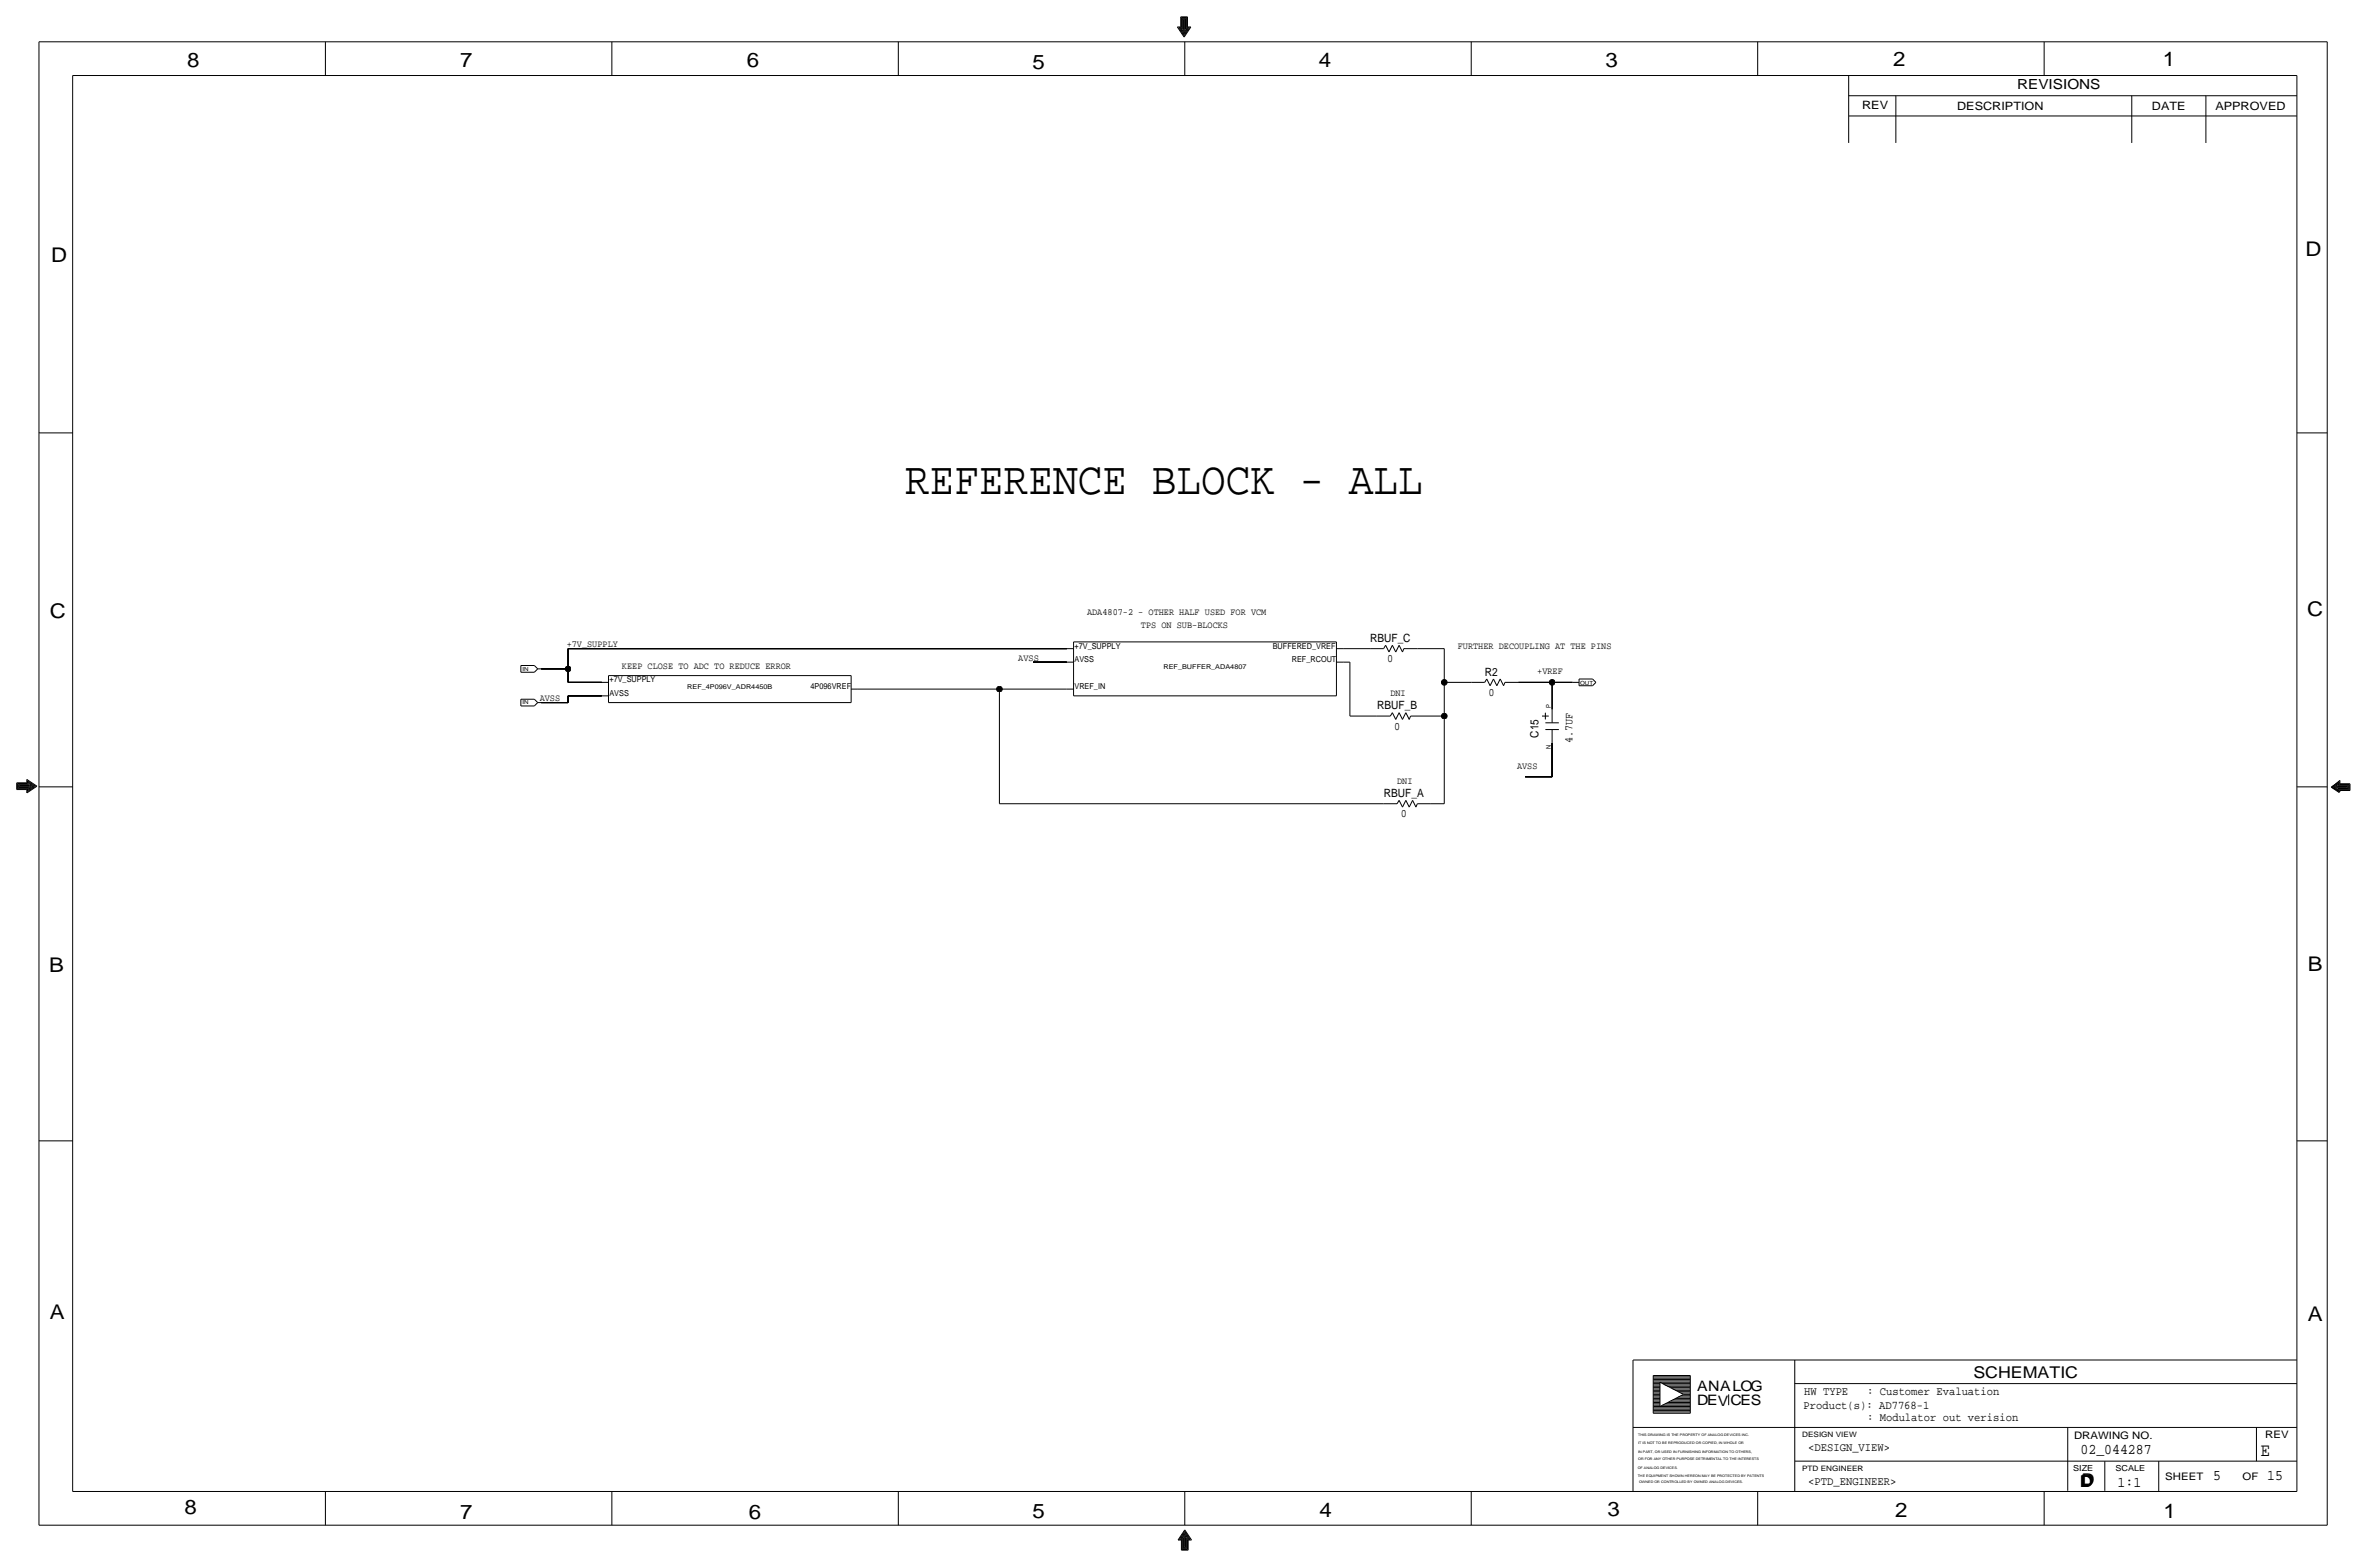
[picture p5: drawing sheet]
<svg xmlns="http://www.w3.org/2000/svg" width="892mm" height="590mm" viewBox="0 0 892 590" stroke-linecap="round" stroke-linejoin="round" font-family="sans-serif">
<defs><g id="words">
<text font-size="17.4" x="341.1" y="185.9">REFERENCE BLOCK - ALL</text>
<g font-size="7.6">
<text x="70.6" y="25.4">8</text>
<text x="173.4" y="25.4">7</text>
<text x="281.4" y="25.1">6</text>
<text x="389.1" y="26.2">5</text>
<text x="497" y="25.4">4</text>
<text x="605" y="25.1">3</text>
<text x="713.4" y="24.9">2</text>
<text x="815" y="24.9">1</text>
<text x="19.3" y="98.8">D</text>
<text x="868.9" y="96.5">D</text>
<text x="18.7" y="232.7">C</text>
<text x="869.4" y="232.2">C</text>
<text x="869.6" y="365.8">B</text>
<text x="18.5" y="366">B</text>
<text x="18.7" y="496.8">A</text>
<text x="869.6" y="497.6">A</text>
<text x="69.5" y="570.5">8</text>
<text x="173.4" y="572.3">7</text>
<text x="282.1" y="572.3">6</text>
<text x="389.1" y="571.8">5</text>
<text x="497.3" y="571.5">4</text>
<text x="605.7" y="571.2">3</text>
<text x="714.2" y="571.5">2</text>
<text x="815.3" y="572">1</text>
</g>
<text font-size="7" x="851.9" y="548.4">E</text>
<g font-size="6.1">
<text x="743.7" y="518.9">SCHEMATIC</text>
<text x="783.8" y="560.3">D</text>
<text x="784.3" y="559.8">D</text>
</g>
<g font-size="5.6">
<text x="784" y="547.9">02_044287</text>
<text x="834.1" y="557.5">5</text>
<text x="854.4" y="557.5">15</text>
<text x="798" y="560.1">1:1</text>
</g>
<g font-size="5.4">
<text x="639.5" y="524.2">ANALOG</text>
<text x="639.5" y="529.3">DEVCES</text>
</g>
<text font-size="5.2" x="760.2" y="33.5">REVISIONS</text>
<g font-size="4.4">
<text x="679.9" y="525.5">HW TYPE</text>
<text x="703.6" y="525.5">: Customer Evaluation</text>
<text x="679.7" y="530.9">Product(s): AD7768-1</text>
<text x="703.6" y="535.2">: Modulator out verision</text>
<text x="681.4" y="546.6">&lt;DESIGN_VIEW&gt;</text>
<text x="681.4" y="559.3">&lt;PTD_ENGINEER&gt;</text>
</g>
<g font-size="4.3">
<text x="701.8" y="41.1">REV</text>
<text x="737.6" y="41.4">DESCRIPTION</text>
<text x="811" y="41.4">DATE</text>
<text x="834.8" y="41.4">APPROVED</text>
<text x="516.3" y="241.8">RBUF_C</text>
<text x="522.8" y="249.4">0</text>
<text x="559.6" y="254.5">R2</text>
<text x="560.9" y="262.1">0</text>
<text x="519" y="267.2">RBUF_B</text>
<text x="525.3" y="274.8">0</text>
<text x="579.8" y="277.8" transform="rotate(-90 579.8 277.8)">C15</text>
<text x="592.5" y="280.1" transform="rotate(-90 592.5 280.1)">4.7UF</text>
<text x="521.5" y="300.2">RBUF_A</text>
<text x="527.9" y="307.8">0</text>
</g>
<g font-size="3.9">
<text x="781.6" y="542.1">DRAWING NO.</text>
<text x="853.6" y="541.8">REV</text>
<text x="816" y="557.4">SHEET</text>
<text x="845.1" y="557.5">OF</text>
</g>
<g font-size="3.6">
<text x="409.7" y="231.6">ADA4807-2 - OTHER HALF USED FOR VCM</text>
<text x="430" y="236.7">TPS ON SUB-BLOCKS</text>
<text x="213.6" y="243.8">+7V_SUPPLY</text>
<text x="549.4" y="244.3">FURTHER DECOUPLING AT THE PINS</text>
<text x="234.4" y="252">KEEP CLOSE TO ADC TO REDUCE ERROR</text>
<text x="383.7" y="248.9">AVSS</text>
<text x="579.3" y="254">+VREF</text>
<text x="524" y="262.1">DNI</text>
<text x="203.4" y="264.2">AVSS</text>
<text x="571.7" y="289.6">AVSS</text>
<text x="526.5" y="295.1">DNI</text>
</g>
<g font-size="3.1">
<text x="404.9" y="244.3">+7V_SUPPLY</text>
<text x="479.6" y="244.3">BUFFERED_VREF</text>
<text x="404.9" y="249.4">AVSS</text>
<text x="486.8" y="249.4">REF_RCOUT</text>
<text x="229.7" y="257">+7V_SUPPLY</text>
<text x="229.7" y="262.1">AVSS</text>
<text x="305.5" y="259.6">4P096VREF</text>
<text x="404.9" y="259.6">VREF_IN</text>
<text x="781.3" y="554">SIZE</text>
<text x="797.3" y="554">SCALE</text>
</g>
<g font-size="2.8">
<text x="679.1" y="541.3">DESIGN VIEW</text>
<text x="679.1" y="554">PTD ENGINEER</text>
</g>
<g font-size="2.5">
<text x="438.4" y="252">REF_BUFFER_ADA4807</text>
<text x="259" y="259.6">REF_4P096V_ADR4450B</text>
</g>
<g font-size="2.4">
<text x="584.4" y="266.7" transform="rotate(-90 584.4 266.7)">P</text>
<text x="584.4" y="282" transform="rotate(-90 584.4 282)">N</text>
</g>
<g font-size="2.1">
<text x="196.8" y="252.7">IN</text>
<text x="595.4" y="257.9">OUT</text>
<text x="196.8" y="265.4">IN</text>
</g>
<g font-size="1.3">
<text x="617.3" y="541.1">THIS DRAWING IS THE PROPERTY OF ANALOG DEVICES INC.</text>
<text x="617.3" y="543.9">IT IS NOT TO BE REPRODUCED OR COPIED, IN WHOLE OR</text>
<text x="617.3" y="547.2">IN PART, OR USED IN FURNISHING INFORMATION TO OTHERS,</text>
<text x="617.3" y="550">OR FOR ANY OTHER PURPOSE DETRIMENTAL TO THE INTERESTS</text>
<text x="617.2" y="556.3">THE EQUIPMENT SHOWN HEREON MAY BE PROTECTED BY PATENTS</text>
<text x="617.2" y="553.2">OF ANALOG DEVICES.</text>
<text x="617.7" y="558.8">OWNED OR CONTROLLED BY OWNED ANALOG DEVICES.</text>
</g>
</g></defs>
<!-- layer: Nets -->
<g fill="none" stroke="#000" stroke-width=".38">
<path d="M203.9 252h10.2zM214.1 257h12.7zM214.1 252v5zM214.1 244.3v7.7zM214.1 244.3h187.9zM323.3 259.6h53.3zM376.6 259.6h25.4zM376.6 259.6v43.2zM389.3 249.4h12.7zM506.2 244.3h10.1zM506.2 249.4h2.5zM508.7 249.4v20.3z"/>
<path d="M534.1 244.3h10.2zM544.3 244.3v12.7zM544.3 257h10.1zM544.3 257v12.7zM572.2 257h12.7zM584.9 257v10.2zM584.9 257h7.6zM203.9 264.7h10.2zM214.1 262.1h12.7zM214.1 262.1v2.6zM508.7 269.7h10.2zM536.7 269.7h7.6z"/>
<path d="M544.3 269.7v33.1zM584.9 279.9v12.7zM574.8 292.6h10.1zM376.6 302.8h144.8zM539.2 302.8h5.1z"/>
</g>
<g fill="#000" stroke="#000" stroke-width=".38">
<circle cx="214.1" cy="252" r="1.07"/>
<circle cx="376.6" cy="259.6" r="1.07"/>
<circle cx="544.3" cy="257" r="1.07"/>
<circle cx="584.9" cy="257" r="1.07"/>
<circle cx="544.3" cy="269.7" r="1.07"/>
</g>
<!-- layer: Components -->
<g fill="none" stroke="#000" stroke-width=".38">
<path d="M196.3 250.7h5.1zM196.3 250.7v2.5zM196.3 253.2h5.1zM201.4 250.7l1.2 1.3zM201.4 253.2l1.2-1.2zM202.6 252h1.3zM226.8 257h2.5zM229.3 254.5h91.5zM229.3 254.5v10.2zM320.8 254.5v10.2zM320.8 259.6h2.5zM402 259.6h2.6z"/>
<path d="M402 249.4h2.6zM402 244.3h2.6zM404.6 241.8v20.3zM404.6 241.8h99zM503.6 241.8v20.3zM503.6 244.3h2.6zM503.6 249.4h2.6zM516.3 244.3h5.1zM522.2 243.1l-.8 1.2zM522.2 243.1l1.2 2.5zM524.7 243.1l-1.3 2.5zM524.7 243.1l1.3 2.5z"/>
<path d="M527.3 243.1l-1.3 2.5zM527.3 243.1l1.2 2.5zM529 244.3h5.1zM529 244.3l-.5 1.3zM554.4 257h5.1zM560.3 255.8l-.8 1.2zM560.3 255.8l1.2 2.5zM562.8 255.8l-1.3 2.5zM562.8 255.8l1.3 2.5zM565.4 255.8l-1.3 2.5zM565.4 255.8l1.2 2.5zM567.1 257h5.1z"/>
<path d="M567.1 257l-.5 1.3zM592.5 257h2.6zM595.1 255.8h5.1zM595.1 258.3h5.1zM595.1 255.8v2.5zM600.2 258.3l1.2-1.3zM600.2 255.8l1.2 1.2zM196.3 263.4h5.1zM196.3 263.4v2.5zM196.3 265.9h5.1zM201.4 263.4l1.2 1.3zM201.4 265.9l1.2-1.2z"/>
<path d="M202.6 264.7h1.3zM226.8 262.1h2.5zM229.3 264.7h91.5zM404.6 262.1h99zM518.9 269.7h5.1zM524.7 268.5l-.7 1.2zM524.7 268.5l1.3 2.5zM527.3 268.5l-1.3 2.5zM527.3 268.5l1.2 2.5zM529.8 268.5l-1.3 2.5zM529.8 268.5l1.3 2.5zM531.6 269.7h5.1z"/>
<path d="M531.6 269.7l-.5 1.3zM581.1 269.7h2.5zM582.4 272.3h5.1zM582.4 274.8h5.1zM582.4 268.5v2.5zM584.9 274.8v5.1zM584.9 267.2v5.1zM521.4 302.8h5.1zM527.3 301.5l-.8 1.3zM527.3 301.5l1.2 2.5zM529.8 301.5l-1.3 2.5zM529.8 301.5l1.3 2.5z"/>
<path d="M532.3 301.5l-1.2 2.5zM532.3 301.5l1.3 2.5zM534.1 302.8h5.1zM534.1 302.8l-.5 1.2z"/>
</g>
<!-- layer: Page Border and Title Block -->
<g fill="none" stroke="#000" stroke-width=".38">
<path d="M14.7 15.7v558.8zM14.7 15.7h862.3zM122.6 15.7v12.7zM230.6 15.7v12.7zM338.5 15.7v12.7zM443.7 10.2h1.3zM443.7 10.2l2.5 3.8zM444.2 10.4l2 3.1zM444.2 10.4h1zM444.7 10.7l1.5 2.3zM444.7 10.7h.8zM445 6.4v3.8z"/>
<path d="M445 6.4h2.5zM445.2 6.6v3.8zM445.2 6.6h2zM445.2 10.9h.5zM445.2 10.9l1 1.5zM445.5 6.9v3.8zM445.5 6.9h1.5zM445.7 11.2l.5 .7zM445.7 11.2h.3zM445.7 7.1v3.8zM445.7 7.1h1zM446 7.4v3.8z"/>
<path d="M446 7.4h.5zM446.2 7.6v4.1zM446.5 11.2h.2zM446.5 7.4v3.8zM446.5 15.7v12.7zM446.7 10.9h.5zM446.7 11.2l-.5 .7zM446.7 7.1v3.8zM447 10.7h.8zM447 6.9v3.8zM447.2 10.4h1.1zM447.2 6.6v3.8z"/>
<path d="M447.2 10.9l-1 1.5zM447.5 10.2h1.3zM447.5 6.4v3.8zM447.8 10.7l-1.6 2.3zM448.3 10.4l-2.1 3.1zM448.8 10.2l-2.6 3.8zM554.4 15.7v12.7zM662.4 15.7v12.7zM770.3 15.7v12.7zM877 15.7v558.8zM27.4 28.4h838.2zM27.4 28.4v533.4z"/>
<path d="M696.7 36.1h168.9zM696.7 28.4v25.4zM714.5 36.1v17.7zM803.4 36.1v17.7zM831.3 36.1v17.7zM865.6 28.4v533.4zM696.7 43.7h168.9zM14.7 163.1h12.7zM865.6 163.1h11.4zM6.3 294.9v2.5zM6.3 297.4h3.8zM6.3 294.9h3.8z"/>
<path d="M6.6 295.1v2.1zM6.6 295.1h3.8zM6.6 297.2h3.8zM6.8 295.4v1.5zM6.8 295.4h3.8zM6.8 296.9h3.8zM7.1 295.7v1zM7.1 295.7h3.8zM7.1 296.7h3.8zM7.3 295.9v.5zM7.3 295.9h3.8zM7.3 296.4h3.8z"/>
<path d="M7.6 296.2h4zM10.1 297.4v1.3zM10.1 298.7l3.8-2.5zM10.1 293.6l3.8 2.6zM10.1 293.6v1.3zM10.4 297.2v1zM10.4 298.2l3-2zM10.4 294.1v1zM10.4 294.1l3 2.1zM10.6 296.9v.8zM10.6 297.7l2.3-1.5zM10.6 294.6v.8z"/>
<path d="M10.6 294.6l2.3 1.6zM10.9 295.1v.6zM10.9 295.1l1.5 1.1zM10.9 296.7v.5zM10.9 297.2l1.5-1zM11.1 295.7v.2zM11.1 295.7l.8 .5zM11.1 296.4v.3zM11.1 296.7l.8-.5zM14.7 296.4h12.7zM865.6 296.4h11.4zM878.5 296.5l3-2z"/>
<path d="M878.5 296.5l3 2.1zM878.7 296.5l3.1 1.8zM878.7 296.5l3.1-2.5zM879 296.5l2.3-1.5zM879 296.5l2.3 1.5zM879.5 296.5l1.5-1zM879.5 296.5l1.5 1zM880 296.5l.8-.5zM880 296.5l.8 .5zM880.3 296.5h4zM880.8 296.3h3.8zM880.8 296.8h3.8z"/>
<path d="M880.8 296v.3zM880.8 296.8v.2zM881 296h3.8zM881 297h3.8zM881 295.5v.5zM881 297v.5zM881.3 295.8h3.8zM881.3 297.3h3.8zM881.3 295v.8zM881.3 297.3v.7zM881.5 295.5h3.8zM881.5 297.5h3.8z"/>
<path d="M881.5 294.5v1zM881.5 297.5v1.1zM881.8 297.8h3.8zM881.8 295.2h3.8zM881.8 297.8v.5zM881.8 294v1.2zM884.6 296.3v.5zM884.8 296v1zM885.1 295.8v1.5zM885.3 295.5v2zM885.6 295.2v2.6zM14.7 429.8h12.7z"/>
<path d="M865.6 429.8h11.4zM615.4 512.3v49.5zM615.4 512.3h250.2zM623 518.2h14zM623 518.7h14zM623 519.7h14zM623 519.2h14zM623 518.2v14.2zM637 518.2v14.2zM676.4 512.3v49.5zM615.4 537.7h250.2zM623 532.4h14z"/>
<path d="M623 531.9h14zM623 531.4h14zM623 530.4h14zM623 530.9h14zM623 526.3h2.6zM623 525.3h2.6zM623 527.3h2.6zM623 525.8h2.6zM623 528.3h2.6zM623 527.8h2.6zM623 528.8h2.6zM623 529.3h2.6z"/>
<path d="M623 526.8h2.6zM623 523.2h2.6zM623 524.8h2.6zM623 523.7h2.6zM623 522.7h2.6zM623 524.3h2.6zM623 521.7h2.6zM623 521.2h2.6zM623 522.2h2.6zM623 520.2h14zM623 529.8h14zM623 520.7h14z"/>
<path d="M625.6 529.8l8.8-4.5zM625.6 520.7l8.8 4.6zM625.6 520.7v9.1zM626.6 529.3h10.4zM626.6 521.2h10.4zM627.3 521.7h9.7zM627.6 528.8h9.4zM628.3 522.2h8.7zM628.6 528.3h8.4zM629.6 527.8h7.4zM629.6 522.7h7.4zM630.4 527.3h6.6z"/>
<path d="M630.4 523.2h6.6zM631.4 523.7h5.6zM631.4 526.8h5.6zM632.4 526.3h4.6zM632.4 524.3h4.6zM633.4 525.8h3.6zM633.4 524.8h3.6zM634.4 525.3h2.6zM651.5 525.3v4zM676.4 521.2h189.2zM779.2 537.7v23.9zM850.3 537.7v12.7z"/>
<path d="M676.4 550.4h189.2zM793.2 550.4v11.2zM813.5 550.4v11.4zM14.7 574.5h862.3zM27.4 561.8h838.2zM122.6 561.8v12.7zM230.6 561.8v12.7zM338.5 561.8v12.7zM444.4 579.9h1.1zM445 579.6h.7zM445.5 579.9v3.8zM445.5 579.4h.5z"/>
<path d="M445.7 579.6v3.8zM446 579.4v3.8zM446 579.1h.2zM446.2 579.1v3.8zM446.5 561.8v12.7zM446.5 576.8l-2.1 3.1zM446.5 576.3l-2.6 3.8zM446.5 577.3l-1.5 2.3zM446.5 576.3l2.5 3.8zM446.5 576.8l2 3.1zM446.5 577.3l1.5 2.3zM446.5 578.6v4.1z"/>
<path d="M446.5 578.4l-.5 .7zM446.5 578.4l.5 .7zM446.5 577.9l-1 1.5zM446.5 577.9l1 1.5zM446.7 579.1v3.8zM446.7 579.1h.3zM447 579.4v3.8zM447 579.4h.5zM447.2 579.6v3.8zM447.2 579.6h.8zM447.5 579.9v3.8zM447.5 579.9h1z"/>
<path d="M554.4 561.8v12.7zM662.4 561.8v12.7zM770.3 561.8v12.7zM443.9 580.1h1.3zM445.2 583.9h2.6zM445.2 580.1v3.8zM445.5 583.7h2zM445.7 583.4h1.5zM446 583.2h1zM446.2 582.9h.5zM447.8 580.1v3.8zM447.8 580.1h1.2z"/>
</g>
<use href="#words"/>
</svg>
